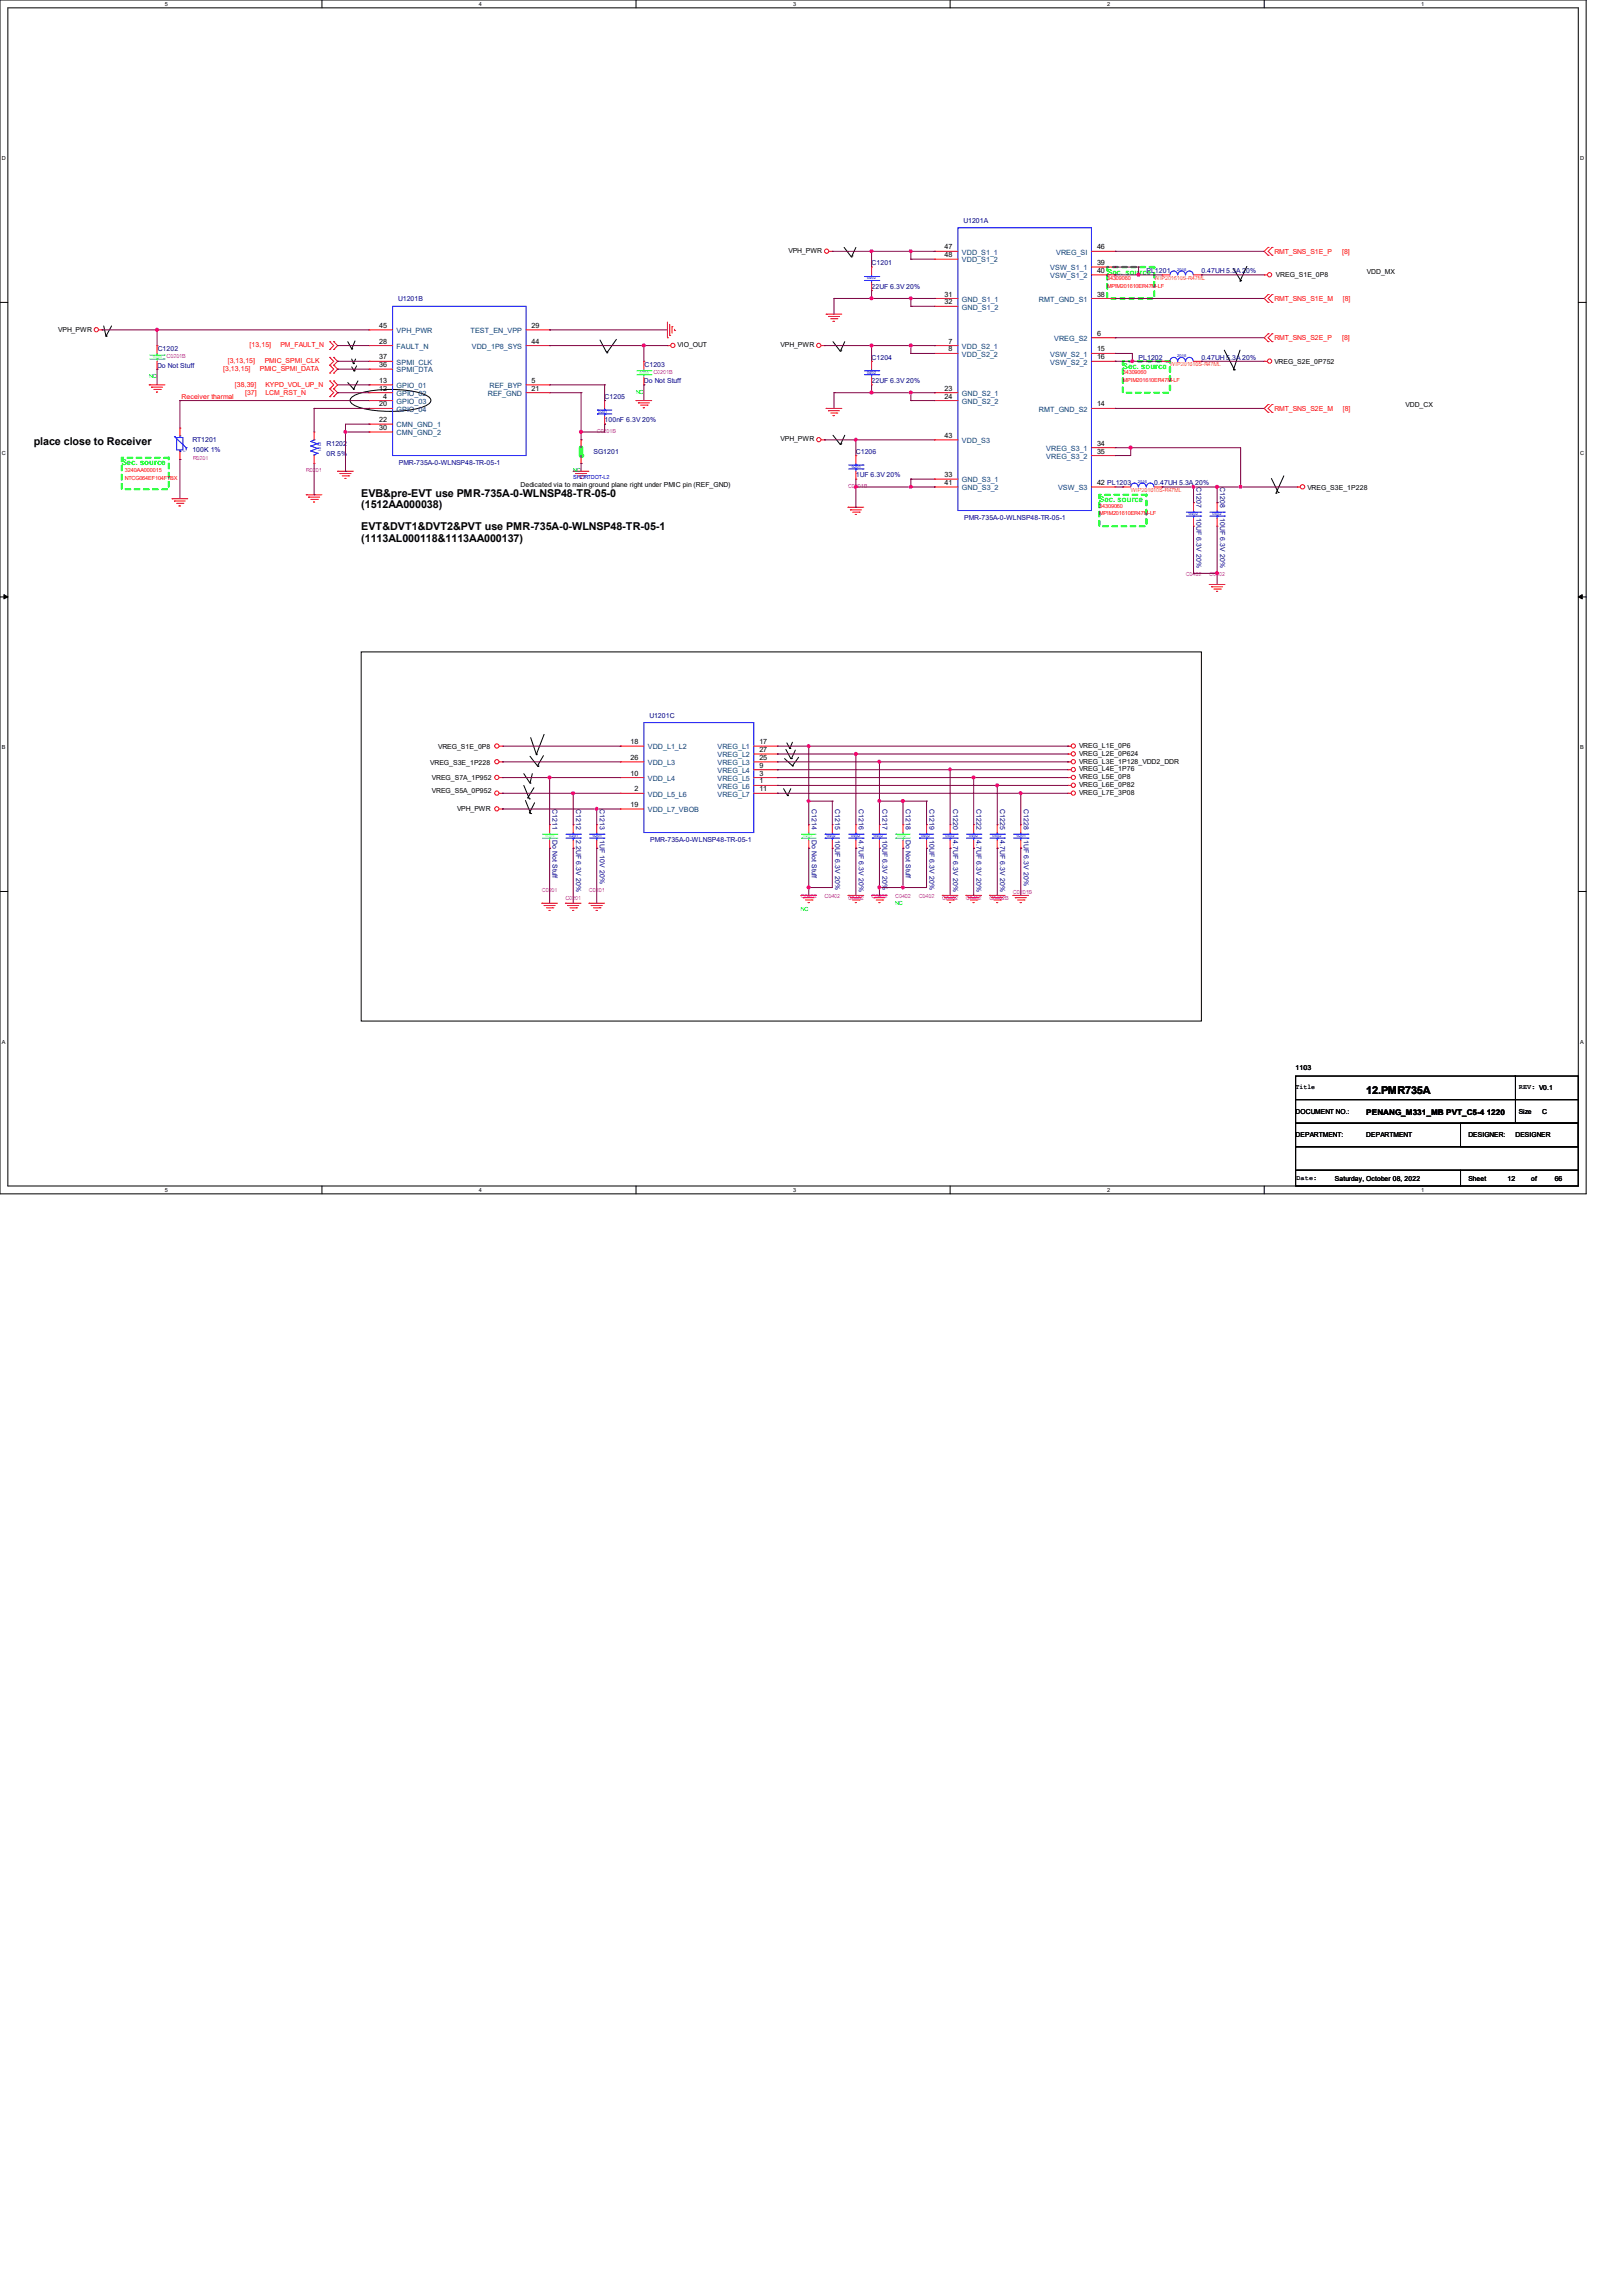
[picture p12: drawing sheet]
<svg xmlns="http://www.w3.org/2000/svg" width="210mm" height="297mm" viewBox="0 0 210 297" stroke-linecap="round" stroke-linejoin="round" font-family="sans-serif">
<defs><g id="words">
<g font-size="1.4">
<text x="4.4" y="57.6">place close to Receiver</text>
<text x="46.7" y="64.3">EVB&amp;pre-EVT use PMR-735A-0-WLNSP48-TR-05-0</text>
<text x="46.7" y="65.7">(1512AA000038)</text>
<text x="46.7" y="68.6">EVT&amp;DVT1&amp;DVT2&amp;PVT use PMR-735A-0-WLNSP48-TR-05-1</text>
<text x="46.7" y="70.1">(1113AL000118&amp;1113AA000137)</text>
<text x="176.8" y="141.5">12.PMR735A</text>
</g>
<g font-size="1" fill="#0f0">
<text x="145.3" y="47.7">Sec. source</text>
<text x="15.7" y="60.2">Sec. source</text>
<text x="142.2" y="65">Sec. source</text>
</g>
<text font-size="1" x="176.8" y="144.2">PENANG_M331_MB PVT_C5-4 1220</text>
<g font-size=".9" fill="#000080">
<text x="124.7" y="28.8">U1201A</text>
<text x="112.8" y="34.3">C1201</text>
<text x="148.3" y="35.3">PL1201</text>
<text x="155.4" y="35.3">0.47UH 5.3A 20%</text>
<text x="51.5" y="39">U1201B</text>
<text x="112.8" y="37.4">22UF 6.3V 20%</text>
<text x="20.3" y="47.5">Do Not Stuff</text>
<text x="20.4" y="45.4">C1202</text>
<text x="83.4" y="47.5">C1203</text>
<text x="112.8" y="46.5">C1204</text>
<text x="147.3" y="46.5">PL1202</text>
<text x="155.4" y="46.5">0.47UH 5.3A 20%</text>
<text x="78.2" y="51.6">C1205</text>
<text x="83.3" y="49.6">Do Not Stuff</text>
<text x="112.8" y="49.6">22UF 6.3V 20%</text>
<text x="24.9" y="57.2">RT1201</text>
<text x="24.9" y="58.5">100K 1%</text>
<text x="42.2" y="57.7">R1202</text>
<text x="42.2" y="59">0R 5%</text>
<text x="76.8" y="58.7">SG1201</text>
<text x="78.2" y="54.7">100nF 6.3V 20%</text>
<text x="110.7" y="58.7">C1206</text>
<text x="51.6" y="60.2">PMR-735A-0-WLNSP48-TR-05-1</text>
<text x="110.7" y="61.8">1UF 6.3V 20%</text>
<text x="149.4" y="62.8">0.47UH 5.3A 20%</text>
<text x="154.8" y="63" transform="rotate(90 154.8 63)">C1207</text>
<text x="157.9" y="63" transform="rotate(90 157.9 63)">C1208</text>
<text x="124.8" y="67.3">PMR-735A-0-WLNSP48-TR-05-1</text>
<text x="154.8" y="67.1" transform="rotate(90 154.8 67.1)">10UF 6.3V 20%</text>
<text x="157.9" y="67.1" transform="rotate(90 157.9 67.1)">10UF 6.3V 20%</text>
<text x="84" y="92.8">U1201C</text>
<text x="71.5" y="104.6" transform="rotate(90 71.5 104.6)">C1211</text>
<text x="74.5" y="104.6" transform="rotate(90 74.5 104.6)">C1212</text>
<text x="77.6" y="104.6" transform="rotate(90 77.6 104.6)">C1213</text>
<text x="105" y="104.6" transform="rotate(90 105 104.6)">C1214</text>
<text x="108.1" y="104.6" transform="rotate(90 108.1 104.6)">C1215</text>
<text x="111.1" y="104.6" transform="rotate(90 111.1 104.6)">C1216</text>
<text x="114.2" y="104.6" transform="rotate(90 114.2 104.6)">C1217</text>
<text x="117.2" y="104.6" transform="rotate(90 117.2 104.6)">C1218</text>
<text x="120.3" y="104.6" transform="rotate(90 120.3 104.6)">C1219</text>
<text x="123.3" y="104.6" transform="rotate(90 123.3 104.6)">C1220</text>
<text x="126.4" y="104.6" transform="rotate(90 126.4 104.6)">C1222</text>
<text x="129.4" y="104.6" transform="rotate(90 129.4 104.6)">C1225</text>
<text x="132.5" y="104.6" transform="rotate(90 132.5 104.6)">C1228</text>
<text x="71.5" y="108.7" transform="rotate(90 71.5 108.7)">Do Not Stuff</text>
<text x="74.5" y="108.7" transform="rotate(90 74.5 108.7)">2.2UF 6.3V 20%</text>
<text x="77.6" y="108.7" transform="rotate(90 77.6 108.7)">1UF 10V 20%</text>
<text x="84.1" y="108.9">PMR-735A-0-WLNSP48-TR-05-1</text>
<text x="105" y="108.7" transform="rotate(90 105 108.7)">Do Not Stuff</text>
<text x="108.1" y="108.7" transform="rotate(90 108.1 108.7)">10UF 6.3V 20%</text>
<text x="111.1" y="108.7" transform="rotate(90 111.1 108.7)">4.7UF 6.3V 20%</text>
<text x="114.2" y="108.7" transform="rotate(90 114.2 108.7)">10UF 6.3V 20%</text>
<text x="117.2" y="108.7" transform="rotate(90 117.2 108.7)">Do Not Stuff</text>
<text x="120.3" y="108.7" transform="rotate(90 120.3 108.7)">10UF 6.3V 20%</text>
<text x="123.3" y="108.7" transform="rotate(90 123.3 108.7)">4.7UF 6.3V 20%</text>
<text x="126.4" y="108.7" transform="rotate(90 126.4 108.7)">4.7UF 6.3V 20%</text>
<text x="129.4" y="108.7" transform="rotate(90 129.4 108.7)">4.7UF 6.3V 20%</text>
<text x="132.5" y="108.7" transform="rotate(90 132.5 108.7)">1UF 6.3V 20%</text>
</g>
<g font-size=".9">
<text x="102" y="32.7">VPH_PWR</text>
<text x="122.2" y="32.3">47</text>
<text x="122.2" y="33.3">48</text>
<text x="141.9" y="32.3">46</text>
<text x="141.9" y="34.3">39</text>
<text x="141.9" y="35.3">40 Sec. source</text>
<text x="165.1" y="35.8">VREG_S1E_0P8</text>
<text x="176.9" y="35.4">VDD_MX</text>
<text x="122.2" y="38.4">31</text>
<text x="122.2" y="39.4">32</text>
<text x="141.9" y="38.4">38</text>
<text x="7.5" y="42.9">VPH_PWR</text>
<text x="49.1" y="42.4">45</text>
<text x="49.1" y="44.5">28</text>
<text x="49.1" y="46.5">37</text>
<text x="49.1" y="47.5">36</text>
<text x="68.8" y="42.4">29</text>
<text x="68.8" y="44.5">44</text>
<text x="87.7" y="44.9">VIO_OUT</text>
<text x="101" y="44.9">VPH_PWR</text>
<text x="122.7" y="44.5">7</text>
<text x="122.7" y="45.5">8</text>
<text x="141.9" y="43.4">6</text>
<text x="141.9" y="45.5">15</text>
<text x="141.9" y="46.5">16</text>
<text x="164.9" y="47.1">VREG_S2E_0P752</text>
<text x="49.1" y="49.5">13</text>
<text x="49.1" y="50.5">12</text>
<text x="49.1" y="52.6">20</text>
<text x="49.6" y="51.6">4</text>
<text x="68.8" y="49.5">5</text>
<text x="68.8" y="50.5">21</text>
<text x="122.2" y="50.5">23</text>
<text x="122.2" y="51.6">24</text>
<text x="141.9" y="52.6">14</text>
<text x="181.9" y="52.6">VDD_CX</text>
<text x="49.1" y="54.6">22</text>
<text x="49.1" y="55.6">30</text>
<text x="101" y="57.1">VPH_PWR</text>
<text x="122.2" y="56.6">43</text>
<text x="141.9" y="57.7">34</text>
<text x="141.9" y="58.7">35</text>
<text x="67.4" y="63">Dedicated via to main ground plane right under PMIC pin (REF_GND)</text>
<text x="122.2" y="61.7">33</text>
<text x="122.2" y="62.7">41</text>
<text x="141.9" y="62.7">42 PL1203</text>
<text x="169.2" y="63.4">VREG_S3E_1P228</text>
<text x="55.7" y="98.9">VREG_S3E_1P228</text>
<text x="55.9" y="100.9">VREG_S7A_1P952</text>
<text x="56.7" y="96.9">VREG_S1E_0P8</text>
<text x="81.6" y="96.3">18</text>
<text x="81.6" y="98.3">26</text>
<text x="81.6" y="100.3">10</text>
<text x="98.3" y="96.3">17</text>
<text x="98.3" y="97.3">27</text>
<text x="98.3" y="98.3">25</text>
<text x="98.3" y="99.3">9</text>
<text x="98.3" y="100.3">3</text>
<text x="98.3" y="101.3">1</text>
<text x="139.6" y="96.7">VREG_L1E_0P6</text>
<text x="139.6" y="97.7">VREG_L2E_0P624</text>
<text x="139.6" y="98.8">VREG_L3E_1P128_VDD2_DDR</text>
<text x="139.6" y="99.8">VREG_L4E_1P76</text>
<text x="139.6" y="100.8">VREG_L5E_0P8</text>
<text x="139.6" y="101.8">VREG_L6E_0P82</text>
<text x="55.9" y="102.6">VREG_S5A_0P952</text>
<text x="59.1" y="104.9">VPH_PWR</text>
<text x="81.6" y="104.4">19</text>
<text x="82.1" y="102.4">2</text>
<text x="98.3" y="102.4">11</text>
<text x="139.6" y="102.8">VREG_L7E_3P08</text>
<text x="167.6" y="140.9">Title</text>
<text x="167.6" y="138.5">1103</text>
<text x="196.5" y="140.9">REV: V0.1</text>
<text x="167.6" y="144.1">DOCUMENT NO.:</text>
<text x="167.6" y="147.1">DEPARTMENT:</text>
<text x="176.8" y="147.1">DEPARTMENT</text>
<text x="190" y="147.1">DESIGNER:</text>
<text x="196.1" y="147.1">DESIGNER</text>
<text x="196.5" y="144.1">Size</text>
<text x="199.6" y="144.1">C</text>
<text x="167.7" y="152.7">Date:</text>
<text x="172.7" y="152.8">Saturday, October 08, 2022</text>
<text x="190" y="152.8">Sheet</text>
<text x="195.1" y="152.8">12</text>
<text x="198.1" y="152.8">of</text>
<text x="201.2" y="152.8">66</text>
</g>
<g font-size=".9" fill="#004080">
<text x="124.5" y="32.9">VDD_S1_1</text>
<text x="124.5" y="34">VDD_S1_2</text>
<text x="135.9" y="35">VSW_S1_1</text>
<text x="135.9" y="36">VSW_S1_2</text>
<text x="136.7" y="32.9">VREG_SI</text>
<text x="124.5" y="39">GND_S1_1</text>
<text x="124.5" y="40">GND_S1_2</text>
<text x="134.4" y="39">RMT_GND_S1</text>
<text x="51.3" y="43.1">VPH_PWR</text>
<text x="51.3" y="45.1">FAULT_N</text>
<text x="51.3" y="47.2">SPMI_CLK</text>
<text x="60.9" y="43.1">TEST_EN_VPP</text>
<text x="61" y="45.1">VDD_1P8_SYS</text>
<text x="124.5" y="45.1">VDD_S2_1</text>
<text x="124.5" y="46.1">VDD_S2_2</text>
<text x="135.9" y="46.1">VSW_S2_1</text>
<text x="135.9" y="47.2">VSW_S2_2</text>
<text x="136.4" y="44.1">VREG_S2</text>
<text x="51.3" y="48.2">SPMI_DTA</text>
<text x="51.3" y="50.2">GPIO_01</text>
<text x="51.3" y="51.2">GPIO_02</text>
<text x="51.3" y="52.2">GPIO_03</text>
<text x="51.3" y="53.3">GPIO_04</text>
<text x="63.1" y="51.2">REF_GND</text>
<text x="63.3" y="50.2">REF_BYP</text>
<text x="124.5" y="51.2">GND_S2_1</text>
<text x="124.5" y="52.2">GND_S2_2</text>
<text x="134.4" y="53.3">RMT_GND_S2</text>
<text x="51.3" y="55.3">CMN_GND_1</text>
<text x="51.3" y="56.3">CMN_GND_2</text>
<text x="124.5" y="57.3">VDD_S3</text>
<text x="135.4" y="58.3">VREG_S3_1</text>
<text x="135.4" y="59.4">VREG_S3_2</text>
<text x="124.5" y="62.4">GND_S3_1</text>
<text x="124.5" y="63.4">GND_S3_2</text>
<text x="136.9" y="63.4">VSW_S3</text>
<text x="83.8" y="96.9">VDD_L1_L2</text>
<text x="83.8" y="99">VDD_L3</text>
<text x="83.8" y="101">VDD_L4</text>
<text x="92.8" y="96.9">VREG_L1</text>
<text x="92.8" y="98">VREG_L2</text>
<text x="92.8" y="99">VREG_L3</text>
<text x="92.8" y="100">VREG_L4</text>
<text x="92.8" y="101">VREG_L5</text>
<text x="83.8" y="103">VDD_L5_L6</text>
<text x="83.8" y="105.1">VDD_L7_VBOB</text>
<text x="92.8" y="102">VREG_L6</text>
<text x="92.8" y="103">VREG_L7</text>
</g>
<g font-size=".9" fill="#f00">
<text x="164.9" y="32.8">RMT_SNS_S1E_P</text>
<text x="173.7" y="32.8">[8]</text>
<text x="164.9" y="38.9">RMT_SNS_S1E_M</text>
<text x="173.7" y="38.9">[8]</text>
<text x="28.9" y="48">[3,13,15]</text>
<text x="29.5" y="46.9">[3,13,15]</text>
<text x="32.3" y="44.9">[13,15]</text>
<text x="33.6" y="48">PMIC_SPMI_DATA</text>
<text x="34.2" y="46.9">PMIC_SPMI_CLK</text>
<text x="36.3" y="44.9">PM_FAULT_N</text>
<text x="164.9" y="44">RMT_SNS_S2E_P</text>
<text x="173.7" y="44">[8]</text>
<text x="23.5" y="51.6">Receiver tharmal</text>
<text x="30.4" y="50.1">[38,39]</text>
<text x="31.7" y="51.1">[37]</text>
<text x="34.3" y="50.1">KYPD_VOL_UP_N</text>
<text x="34.3" y="51.1">LCM_RST_N</text>
<text x="164.9" y="53.1">RMT_SNS_S2E_M</text>
<text x="173.7" y="53.1">[8]</text>
</g>
<g font-size=".7">
<text x="21.3" y=".8">5</text>
<text x="62" y=".8">4</text>
<text x="102.6" y=".8">3</text>
<text x="143.3" y=".8">2</text>
<text x="183.9" y=".8">1</text>
<text x=".3" y="20.7">D</text>
<text x="204.5" y="20.7">D</text>
<text x=".3" y="58.8">C</text>
<text x="204.5" y="58.8">C</text>
<text x=".3" y="96.9">B</text>
<text x="204.5" y="96.9">B</text>
<text x=".3" y="135">A</text>
<text x="204.5" y="135">A</text>
<text x="21.3" y="154.2">5</text>
<text x="62" y="154.2">4</text>
<text x="102.6" y="154.2">3</text>
<text x="143.3" y="154.2">2</text>
<text x="183.9" y="154.2">1</text>
</g>
<g font-size=".7" fill="#f00">
<text x="143.3" y="37.2">MPIM201610ER47M-LF</text>
<text x="143.3" y="36.2">34309060</text>
<text x="145.3" y="49.4">MPIM201610ER47M-LF</text>
<text x="145.3" y="48.4">34309060</text>
<text x="16.2" y="62.1">NTCG064EF104FTBX</text>
<text x="16.2" y="61.1">3240AA000015</text>
<text x="142.2" y="65.7">34309060</text>
<text x="142.2" y="66.7">MPIM201610ER47M-LF</text>
</g>
<g font-size=".7" fill="#ff8000">
<text x="149.4" y="36.2">WIP201610S-R47ML</text>
<text x="151.4" y="47.4">WIP201610S-R47ML</text>
<text x="146.3" y="63.6">WIP201610S-R47ML</text>
</g>
<g font-size=".7" fill="#f0f">
<text x="21.5" y="46.4">C0201B</text>
<text x="84.5" y="48.4">C0201B</text>
<text x="25" y="59.5">R0201</text>
<text x="77.2" y="56">C0201B</text>
<text x="39.6" y="61.1">R0201</text>
<text x="109.7" y="63.1">C0201B</text>
<text x="153.4" y="74.5">C0402</text>
<text x="156.5" y="74.5">C0402</text>
<text x="70.1" y="115.4">C0201</text>
<text x="73.2" y="116.5">C0201</text>
<text x="76.2" y="115.4">C0201</text>
<text x="103.6" y="116.2">C0402</text>
<text x="106.7" y="116.2">C0402</text>
<text x="109.7" y="116.5">C0402</text>
<text x="112.8" y="116.2">C0402</text>
<text x="115.8" y="116.2">C0402</text>
<text x="118.9" y="116.2">C0402</text>
<text x="121.9" y="116.5">C0402</text>
<text x="125" y="116.5">C0402</text>
<text x="128" y="116.5">C0402B</text>
<text x="131.1" y="115.7">C0201B</text>
</g>
<g font-size=".7" fill="#0f0">
<text x="19.3" y="48.9">NC</text>
<text x="82.3" y="50.9">NC</text>
<text x="74.2" y="61.1">NC</text>
<text x="103.6" y="117.9">NC</text>
<text x="115.8" y="117.1">NC</text>
</g>
<text font-size=".7" fill="#00f" x="74.2" y="62">SHORTDOT-L2</text>
<g font-size=".5" fill="#00f">
<text x="152.3" y="35.1">2016</text>
<text x="112.2" y="36.2">0402</text>
<text x="152.3" y="46.2">2016</text>
<text x="77.4" y="53.4">0201</text>
<text x="112.2" y="48.3">0402</text>
<text x="41.1" y="57.2" transform="rotate(90 41.1 57.2)">0201</text>
<text x="110.2" y="60.5">0201</text>
<text x="147.2" y="62.5">2016</text>
<text x="153.8" y="66.6">0402</text>
<text x="156.9" y="66.6">0402</text>
<text x="73.7" y="108.3">0201</text>
<text x="76.7" y="108.3">0201</text>
<text x="107" y="108.3">0402</text>
<text x="110.2" y="108.3">0402</text>
<text x="113.1" y="108.3">0402</text>
<text x="119.2" y="108.3">0402</text>
<text x="122.3" y="108.3">0402</text>
<text x="125.4" y="108.3">0402</text>
<text x="128.4" y="108.3">0402</text>
<text x="131.6" y="108.3">0201</text>
</g>
<g font-size=".5" fill="#00ff80">
<text x="19.8" y="46.3">0201</text>
<text x="82.8" y="48.3">0201</text>
<text x="70.6" y="108.3">0201</text>
<text x="103.9" y="108.3">0402</text>
<text x="116.1" y="108.3">0402</text>
</g>
<text font-size=".4" fill="#00f" x="24" y="58.4" transform="rotate(-90 24 58.4)">T</text>
</g></defs>
<g fill="none" stroke="#000" stroke-width=".13">
<path d="M0 0h205.2v154.4h-205.2zM1 1h203.2v152.4h-203.2zM41.7 0v1M82.3 0v1M122.9 0v1M163.6 0v1M0 39.1h1M109.2 32l1 1.2M110.2 33.2h.1M110.2 33.1h.1M110.7 32l-.5 1.1M159.6 34.8l.9 1.5"/>
<path d="M160.4 36.4h.1M160.5 36.3h.1M161.3 34.5l-.9 1.9M204.2 39.1h1M13.4 42.2l.3 1.3M13.7 43.5h.1M14.4 42.2l-.7 1.3M45 44.2l.5 .9M45 49.5l.7 .8M45.4 51.5a3.9 3.9 0 0 1 2.2-.9 15.7 15.7 0 0 1 7.3 .4l.7 .5 .2 .3a1.75 1.75 0 0 1-1.6 1 15.9 15.9 0 0 1-8-.2l-.8-.5-.1-.3zM45.5 45.1h.1M45.5 46.4l.2 .6"/>
<path d="M45.5 47.5l.3 .5M45.7 47h.1M45.7 50.3h.1M45.7 50.4h.1M45.8 48h.1M45.9 44.1l-.4 1M46 46.4l-.3 .6M46.1 47.3l-.3 .7M46.3 49.3l-.6 1.1M77.6 44l.8 1.5M78.4 45.5h.1M78.5 45.6h.1"/>
<path d="M79.8 43.9l-1.3 1.7M107.8 44.2l.9 1.2M107.8 56.3l.9 1.2M108.7 45.4h.1M108.7 57.5h.1M108.8 45.3h.1M108.8 57.4h.1M109.3 44.2l-.5 1.1M109.3 56.3l-.5 1.1M158.4 45.3l1.3 2.5M159.6 47.8h.1M159.7 47.8h.1"/>
<path d="M160.4 45.3l-.8 2.5M0 77.2h1M.5 76.9l.5 .3-.5 .3zM164.5 61.9l.9 1.8M165.1 63.8h.1M165.4 63.7h.1M166.1 61.6l-1 2.2M204.2 77.2l.5-.3v.6zM204.2 77.2h1M46.7 84.3h108.7v47.8h-108.7zM68.6 97.8l1 1.3M68.7 95.4l.7 2.1"/>
<path d="M69.4 97.5h.1M69.4 97.6h.1M69.6 99.1h.1M69.6 99h.1M70.3 97.7l-.7 1.3M70.4 95l-1 2.6M101.5 98.1l1 1M101.7 96.9l.6 1.2M101.8 96.1l.4 .7M102.2 96.8h.1M102.3 98.1h.1M102.4 98.1h.1"/>
<path d="M102.5 99.1h.1M102.5 96l-.3 .8M102.9 97l-.5 1.1M103.3 98l-.8 1.1M0 115.3h1M67.8 100.1l.7 1.1M67.8 101.6l.7 1.7M68 103.5l.7 1.7M68.3 103.2h.1M68.5 101.2h.1M68.5 103.3h.1M68.5 105.2h.1"/>
<path d="M68.6 101.3h.1M68.7 105.2h.1M68.9 100.1l-.3 1.2M69.1 101.9l-.8 1.3M69.2 103.8l-.7 1.4M101.4 102l.5 .9M101.9 102.9h.1M102.3 102l-.4 .9M204.2 115.3h1M167.6 139.2h28.5v3h-28.5zM196.1 139.2h8.1v3h-8.1zM41.7 153.4v1"/>
<path d="M82.3 153.4v1M122.9 153.4v1M163.6 153.4v1M167.6 151.4h21.4v2h-21.4zM167.6 148.3h36.6v3.1h-36.6zM167.6 145.3h36.6v3h-36.6zM167.6 142.2h28.5v3.1h-28.5zM189 151.4h15.2v2h-15.2zM189 145.3h15.2v3h-15.2zM196.1 142.2h8.1v3.1h-8.1z"/>
</g>
<path d="M.5 76.9l.5 .3-.5 .3zM204.2 77.2l.5-.3v.6z" fill="#000"/>
<path d="M143.3 34.5h6.1v4.1h-6.1zM15.7 59.2h6.1v4.1h-6.1zM145.3 46.7h6.1v4.1h-6.1zM142.2 64h6.1v4.1h-6.1z" fill="none" stroke="#0f0" stroke-width=".3" stroke-dasharray=".6 .6"/>
<g fill="none" stroke="#f00" stroke-width=".13">
<path d="M107.3 32.5h.4M107.7 32.5h.1M112.8 34.5h.1M112.8 37.6h.1M112.8 34.5v1.1M112.8 36.6v1M150.4 35.6h.1M150.4 35.6h1M154.4 35.6h1M155.4 35.6h.1M163.6 35.6h.1M163.6 35.6h.4"/>
<path d="M164.1 32l-.5 .5 .5 .5M164.1 38.1l-.5 .5 .5 .5M164.1 32h.1M164.1 33h.1M164.1 38.1h.1M164.1 39.1h.1M164.6 32l-.5 .5 .5 .5M164.6 38.1l-.5 .5 .5 .5M164.6 33h.1M164.6 32h.1M164.6 39.1h.1M164.6 38.1h.1"/>
<path d="M12.8 42.7h.4M13.2 42.7h.1M19.3 49.8h2M19.3 49.8h.1M19.6 50.1h1.4M19.6 50.1h.1M19.9 50.4h.8M20.2 50.7h.2M20.2 50.7h.1M20.7 50.4h.1M23.3 55.4h.1M23.3 59.4h.1"/>
<path d="M23.3 55.4v1M23.3 58.4v1M42.7 47.2h.1M42.7 46.2h.1M42.7 48.3h.1M42.7 44.2h.1M42.7 45.2h.1M42.7 50.3h.1M42.7 49.3h.1M42.7 51.3h.1M42.7 46.2l.5 .5-.5 .5M42.7 47.2l.5 .6-.5 .5"/>
<path d="M42.7 44.2l.5 .5-.5 .5M42.7 49.3l.5 .5-.5 .5M42.7 50.3l.5 .5-.5 .5M43.2 46.2l.5 .5-.5 .5M43.2 47.2l.5 .6-.5 .5M43.2 44.2l.5 .5-.5 .5M43.2 49.3l.5 .5-.5 .5M43.2 50.3l.5 .5-.5 .5M43.2 46.2h.1M43.2 47.2h.1M43.2 48.3h.1M43.2 45.2h.1"/>
<path d="M43.2 44.2h.1M43.2 49.3h.1M43.2 50.3h.1M43.2 51.3h.1M82.3 51.8h2M82.3 51.8h.1M82.6 52.1h.1M82.6 52.1h1.4M82.9 52.4h.8M83.2 52.7h.2M83.2 52.7h.1M83.7 52.4h.1"/>
<path d="M86.4 44.7h.4M86.4 44.7h.1M86.4 43.7h.1M86.4 41.7v2M86.7 43.4h.1M86.7 42v1.4M87 42.2h.1M87 42.2v.9M87.3 42.8h.1M87.3 42.6v.2M106.3 44.7h.4M106.3 56.9h.4"/>
<path d="M106.7 44.7h.1M106.7 56.9h.1M106.9 40.6h.1M106.9 52.8h.1M106.9 40.6h2M106.9 52.8h2M107.2 40.9h.1M107.2 53.1h.1M107.2 40.9h1.4M107.2 53.1h1.4M107.5 41.2h.8M107.5 53.4h.8"/>
<path d="M107.8 41.6h.1M107.8 53.8h.1M107.8 41.6h.2M107.8 53.8h.2M108.3 41.2h.1M108.3 53.4h.1M110.7 58.9h.1M110.7 58.9v1M163.6 46.7h.1M163.6 46.7h.4M164.1 43.2l-.5 .5 .5 .5M164.1 52.3l-.5 .5 .5 .5"/>
<path d="M164.1 43.2h.1M164.1 44.2h.1M164.1 52.3h.1M164.1 53.3h.1M164.6 43.2l-.5 .5 .5 .5M164.6 52.3l-.5 .5 .5 .5M164.6 44.2h.1M164.6 43.2h.1M164.6 53.3h.1M164.6 52.3h.1M22.3 64.5h2M22.3 64.5h.1"/>
<path d="M22.6 64.8h1.4M22.6 64.8h.1M22.9 65.1h.8M23.2 65.4h.2M23.2 65.4h.1M23.7 65.1h.1M39.6 64h.1M39.6 64h2.1M39.9 64.3h1.5M39.9 64.3h.1M40.2 64.6h.9M40.6 64.9h.1"/>
<path d="M41.1 64.6h.1M43.7 61h.1M43.7 61h2M44 61.3h1.4M44 61.3h.1M44.3 61.6h.8M44.6 61.9h.2M44.6 61.9h.1M45.1 61.6h.1M74.2 61h2M74.2 61h.1M74.5 61.3h.1"/>
<path d="M74.5 61.3h1.4M74.8 61.6h.8M75.1 61.9h.2M75.1 61.9h.1M75.6 61.6h.1M109.7 65.6h2.1M109.7 65.6h.1M110 66h1.5M110 66h.1M110.3 66.3h.9M110.7 66.5h.1M110.7 62h.1"/>
<path d="M110.7 61v1M111.2 66.3h.1M145.3 63h.1M145.3 63h1M149.4 63h1M150.4 63h.1M156.5 75.6h.1M156.5 75.6h2M156.8 75.9h.1M156.8 75.9h1.4M157.1 76.2h.8M157.4 76.5h.1"/>
<path d="M157.4 76.5h.2M157.9 76.2h.1M167.9 63h.1M167.9 63h.3M64.6 96.5h.4M64.6 98.6h.4M65 96.5h.1M65 98.6h.1M138.2 96.5h.1M138.2 97.5h.1M138.2 98.6h.1M138.2 99.6h.1"/>
<path d="M138.2 96.5h.4M138.2 97.5h.4M138.2 98.6h.4M138.2 99.6h.4M64.6 104.6h.4M64.6 102.6h.4M64.6 100.6h.4M65 104.6h.1M65 102.6h.1M65 100.6h.1M70.1 116.8h2M70.1 116.8h.1"/>
<path d="M70.4 117.1h.1M70.4 117.1h1.4M70.7 117.4h.8M71 117.8h.2M71 117.8h.1M71.5 117.4h.1M73.2 116.8h2M73.2 116.8h.1M73.4 117.1h.1M73.4 117.1h1.5M73.7 117.4h.9M74.1 117.8h.2"/>
<path d="M74.1 117.8h.1M74.6 117.4h.1M76.2 116.8h2M76.2 116.8h.1M76.5 117.1h.1M76.5 117.1h1.4M76.8 117.4h.8M77.1 117.8h.2M77.1 117.8h.1M77.2 106.7h.1M77.2 109.7h.1M77.2 106.7v1"/>
<path d="M77.2 108.7v1M77.6 117.4h.1M103.6 115.8h2.1M103.6 115.8h.1M103.9 116.1h1.5M103.9 116.1h.1M104.2 116.4h.9M104.6 116.8h.1M104.6 106.7h.1M104.6 109.7h.1M104.6 106.7v1M104.6 108.7v1"/>
<path d="M105.1 116.4h.1M109.7 115.8h2.1M109.7 115.8h.1M110 116.1h1.5M110 116.1h.1M110.3 116.4h.9M110.7 116.8h.1M110.7 106.7h.1M110.7 109.7h.1M110.7 106.7v1M110.7 108.7v1M111.2 116.4h.1"/>
<path d="M112.8 115.8h.1M112.8 115.8h2M113.1 116.1h.1M113.1 116.1h1.4M113.4 116.4h.8M113.7 116.8h.2M113.7 116.8h.1M114.2 116.4h.1M119.9 106.7h.1M119.9 109.7h.1M119.9 106.7v1M119.9 108.7v1"/>
<path d="M121.9 115.8h2.1M121.9 115.8h.1M122.2 116.1h1.5M122.2 116.1h.1M122.5 116.4h.9M122.9 116.8h.1M122.9 106.7h.1M122.9 109.7h.1M122.9 106.7v1M122.9 108.7v1M123.4 116.4h.1M125 115.8h.1"/>
<path d="M125 115.8h2M125.3 116.1h.1M125.3 116.1h1.4M125.6 116.4h.8M125.9 116.8h.2M125.9 116.8h.1M126 106.7h.1M126 109.7h.1M126 106.7v1M126 108.7v1M126.4 116.4h.1M128 115.8h.1"/>
<path d="M128 115.8h2M128.3 116.1h1.5M128.3 116.1h.1M128.6 116.4h.9M128.9 116.8h.1M128.9 116.8h.2M129.5 116.4h.1M131.1 115.8h.1M131.1 115.8h2M131.4 116.1h.1M131.4 116.1h1.4M131.7 116.4h.8"/>
<path d="M132 116.8h.1M132 116.8h.2M132.5 116.4h.1M138.2 100.6h.1M138.2 101.6h.1M138.2 102.6h.1M138.2 102.6h.4M138.2 100.6h.4M138.2 101.6h.4"/>
<circle cx="107" cy="32.5" r=".28"/>
<circle cx="164.3" cy="35.5" r=".28"/>
<circle cx="12.5" cy="42.7" r=".28"/>
<circle cx="87.1" cy="44.7" r=".28"/>
<circle cx="105.9" cy="44.7" r=".28"/>
<circle cx="105.9" cy="56.9" r=".28"/>
<circle cx="164.3" cy="46.7" r=".28"/>
<circle cx="168.5" cy="63" r=".29"/>
<circle cx="64.3" cy="96.5" r=".28"/>
<circle cx="64.3" cy="98.5" r=".28"/>
<circle cx="138.9" cy="96.5" r=".28"/>
<circle cx="138.9" cy="98.5" r=".28"/>
<circle cx="138.9" cy="97.5" r=".28"/>
<circle cx="138.9" cy="99.5" r=".28"/>
<circle cx="64.3" cy="100.6" r=".28"/>
<circle cx="64.3" cy="102.6" r=".28"/>
<circle cx="64.3" cy="104.6" r=".28"/>
<circle cx="138.9" cy="101.6" r=".28"/>
<circle cx="138.9" cy="100.6" r=".28"/>
<circle cx="138.9" cy="102.6" r=".28"/>
</g>
<g fill="none" stroke="#00f" stroke-width=".13">
<path d="M111.8 36.3h1.9M111.8 35.8h1.9M112.8 35.8h.1M112.8 36.3h.1M112.8 35.6v.2M112.8 36.3v.3M113.7 36.3h.1M113.7 35.8h.1M152.4 35.6a.49 .49 0 0 0-.5-.5 .49 .49 0 0 0-.5 .5M153.4 35.6a.49 .49 0 0 0-.5-.5 .49 .49 0 0 0-.5 .5M154.4 35.6a.49 .49 0 0 0-.5-.5 .49 .49 0 0 0-.5 .5M22.6 56.5l1.5 1.4"/>
<path d="M22.6 56.5h.1M22.9 56.6h.8v1.6h-.8zM23.3 56.4h.1M23.3 58.4h.1M23.3 56.4v.2M23.3 58.2v.2M24.1 57.9h.1M24.1 57.9v.3M110.7 59.9v.3M109.8 60.7h1.9M109.8 60.2h1.9M110.7 60.2h.1"/>
<path d="M110.7 60.7h.1M110.7 60.7v.3M111.7 60.7h.1M111.7 60.2h.1M147.3 63a.49 .49 0 0 0-.5-.5 .49 .49 0 0 0-.5 .5M148.3 63a.49 .49 0 0 0-.5-.5 .49 .49 0 0 0-.5 .5M149.3 63a.49 .49 0 0 0-.5-.5 .49 .49 0 0 0-.5 .5M76.3 108.4h1.8M76.3 107.9h1.8M77.2 107.9h.1M77.2 108.4h.1M77.2 107.7v.2"/>
<path d="M77.2 108.4v.3M78.1 108.4h.1M78.1 107.9h.1M109.8 108.4h1.9M109.8 107.9h1.9M110.7 107.9h.1M110.7 108.4h.1M110.7 107.7v.2M110.7 108.4v.3M111.7 108.4h.1M111.7 107.9h.1M119 108.4h1.8"/>
<path d="M119 107.9h1.8M119 108.4h.1M119 107.9h.1M119.9 107.9h.1M119.9 108.4h.1M119.9 107.7v.2M119.9 108.4v.3M122 108.4h1.9M122 107.9h1.9M122.9 107.9h.1M122.9 108.4h.1M122.9 107.7v.2"/>
<path d="M122.9 108.4v.3M123.9 108.4h.1M123.9 107.9h.1M125.1 108.4h1.8M125.1 107.9h1.8M126 107.9h.1M126 108.4h.1M126 107.7v.2M126 108.4v.3M126.9 108.4h.1M126.9 107.9h.1"/>
</g>
<path d="M103.7 108.4h1.9M103.7 107.9h1.9M103.7 108.4h.1M103.7 107.9h.1M104.6 107.9h.1M104.6 108.4h.1M104.6 107.7v.2M104.6 108.4v.3" fill="none" stroke="#00ff80" stroke-width=".13"/>
<path d="M75.2 57.9v1" fill="none" stroke="#00ff80" stroke-width=".59"/>
<circle cx="75.2" cy="58.9" r=".3" fill="#00ff80"/>
<g fill="none" stroke="#f00" stroke-width=".13">
<path d="M120.9 32.5h3.1M120.9 33.5h3.1M120.9 38.6h3.1M120.9 39.6h3.1M120.9 32.5h.1M120.9 33.5h.1M120.9 38.6h.1M120.9 39.6h.1M141.2 32.5h3.1M141.2 38.6h3.1M141.2 34.5h3.1M141.2 35.6h3.1"/>
<path d="M144.3 32.5h.1M144.3 34.5h.1M144.3 35.6h.1M144.3 38.6h.1M20.3 44.7h.1M20.3 47.8h.1M20.3 44.7v1M20.3 46.7v1.1M40.6 55.9h.1M40.6 59.9h.1M40.6 55.9v1M40.6 58.9v1"/>
<path d="M47.8 42.7h3M47.8 44.7h3M47.8 46.7h3M47.8 47.8h3M47.8 49.8h3M47.8 50.8h3M47.8 51.8h3M47.8 52.8h3M47.8 54.9h3M47.8 55.9h3M47.8 42.7h.1M47.8 44.7h.1"/>
<path d="M47.8 46.7h.1M47.8 47.8h.1M47.8 49.8h.1M47.8 50.8h.1M47.8 51.8h.1M47.8 52.8h.1M47.8 54.9h.1M47.8 55.9h.1M68.1 42.7h3M68.1 44.7h3M68.1 49.8h3M68.1 50.8h3"/>
<path d="M71.1 42.7h.1M71.1 44.7h.1M71.1 49.8h.1M71.1 50.8h.1M75.2 56.9h.1M75.2 59.9h.1M75.2 56.9v1M75.2 58.9v1M78.2 51.8h.1M78.2 54.9h.1M78.2 51.8v1M78.2 53.8v1.1"/>
<path d="M83.3 46.7h.1M83.3 49.8h.1M83.3 46.7v1.1M83.3 48.8v1M112.8 46.7h.1M112.8 49.8h.1M112.8 46.7v1.1M112.8 48.8v1M120.9 44.7h3.1M120.9 50.8h3.1M120.9 51.8h3.1M120.9 45.7h3.1"/>
<path d="M120.9 56.9h3.1M120.9 44.7h.1M120.9 45.7h.1M120.9 50.8h.1M120.9 51.8h.1M120.9 56.9h.1M141.2 46.7h3.1M141.2 52.8h3.1M141.2 45.7h3.1M141.2 43.7h3.1M141.2 57.9h3.1M141.2 58.9h3.1"/>
<path d="M144.3 43.7h.1M144.3 45.7h.1M144.3 46.7h.1M144.3 52.8h.1M144.3 57.9h.1M144.3 58.9h.1M150.4 46.7h.1M150.4 46.7h1M154.4 46.7h1M155.4 46.7h.1M120.9 62h3.1M120.9 63h3.1"/>
<path d="M120.9 62h.1M120.9 63h.1M141.2 63h3.1M144.3 63h.1M154.4 65h.1M154.4 68.1h.1M154.4 65v1M154.4 67.1v1M157.5 65h.1M157.5 68.1h.1M157.5 65v1M157.5 67.1v1"/>
<path d="M80.3 96.5h3M80.3 98.6h3M80.3 96.5h.1M80.3 98.6h.1M97.5 96.5h3.1M97.5 98.6h3.1M97.5 97.5h3.1M97.5 99.6h3.1M100.6 96.5h.1M100.6 97.5h.1M100.6 98.6h.1M100.6 99.6h.1"/>
<path d="M71.1 106.7h.1M71.1 109.7h.1M71.1 106.7v1M71.1 108.7v1M74.2 106.7h.1M74.2 109.7h.1M74.2 106.7v1M74.2 108.7v1M80.3 100.6h3M80.3 102.6h3M80.3 104.6h3M80.3 100.6h.1"/>
<path d="M80.3 102.6h.1M80.3 104.6h.1M97.5 100.6h3.1M97.5 102.6h3.1M97.5 101.6h3.1M100.6 100.6h.1M100.6 101.6h.1M100.6 102.6h.1M107.7 106.7h.1M107.7 109.7h.1M107.7 106.7v1M107.7 108.7v1"/>
<path d="M113.8 106.7h.1M113.8 109.7h.1M113.8 106.7v1M113.8 108.7v1M116.8 106.7h.1M116.8 109.7h.1M116.8 106.7v1M116.8 108.7v1M129 106.7h.1M129 109.7h.1M129 106.7v1M129 108.7v1"/>
<path d="M132.1 106.7h.1M132.1 109.7h.1M132.1 106.7v1M132.1 108.7v1"/>
</g>
<g fill="none" stroke="#00f" stroke-width=".13">
<path d="M50.8 39.6h17.3v19.3h-17.3zM124 29.5h17.2v36.5h-17.2zM40.2 58.3h.1M40.2 57.7h.1M40.2 57.1h.1M40.2 58.3l.9 .3M40.2 57.7l.9 .3M40.2 57.1l.9 .3M40.6 56.9h.1M40.6 58.8h.1M40.6 58.8v.1M40.6 56.9l-.4 .2"/>
<path d="M41.1 58.6l-.5 .2M41.1 58l-.9 .3M41.1 57.4l-.9 .3M41.1 58.6h.1M41.1 58h.1M41.1 57.4h.1M77.3 53.6h1.9M77.3 53h1.9M77.3 53.6h.1M77.3 53h.1M78.2 53h.1M78.2 53.6h.1"/>
<path d="M78.2 52.8v.2M78.2 53.6v.2M111.8 48.5h1.9M111.8 48h1.9M112.8 48h.1M112.8 48.5h.1M112.8 47.8v.2M112.8 48.5v.3M113.7 48.5h.1M113.7 48h.1M152.4 46.7a.49 .49 0 0 0-.5-.5 .49 .49 0 0 0-.5 .5M153.4 46.7a.49 .49 0 0 0-.5-.5 .49 .49 0 0 0-.5 .5"/>
<path d="M154.4 46.7a.49 .49 0 0 0-.5-.5 .49 .49 0 0 0-.5 .5M153.5 66.8h1.9M153.5 66.3h1.9M154.4 66.3h.1M154.4 66.8h.1M154.4 66v.3M154.4 66.8v.3M155.4 66.8h.1M155.4 66.3h.1M156.5 66.8h1.9M156.5 66.3h1.9M157.5 66.3h.1"/>
<path d="M157.5 66.8h.1M157.5 66v.3M157.5 66.8v.3M158.4 66.8h.1M158.4 66.3h.1M83.3 93.5h14.2v14.2h-14.2zM73.2 108.4h1.9M73.2 107.9h1.9M74.2 107.9h.1M74.2 108.4h.1M74.2 107.7v.2M74.2 108.4v.3"/>
<path d="M75.1 108.4h.1M75.1 107.9h.1M106.8 108.4h1.8M106.8 107.9h1.8M106.8 108.4h.1M106.8 107.9h.1M107.7 107.9h.1M107.7 108.4h.1M107.7 107.7v.2M107.7 108.4v.3M112.9 108.4h1.8M112.9 107.9h1.8"/>
<path d="M112.9 108.4h.1M112.9 107.9h.1M113.8 107.9h.1M113.8 108.4h.1M113.8 107.7v.2M113.8 108.4v.3M128.1 108.4h1.9M128.1 107.9h1.9M129 107.9h.1M129 108.4h.1M129 107.7v.2M129 108.4v.3"/>
<path d="M130 108.4h.1M130 107.9h.1M131.1 108.4h1.9M131.1 107.9h1.9M132.1 107.9h.1M132.1 108.4h.1M132.1 107.7v.2M132.1 108.4v.3M133 108.4h.1M133 107.9h.1"/>
</g>
<g fill="none" stroke="#00ff80" stroke-width=".13">
<path d="M19.4 46.4h1.9M19.4 45.9h1.9M20.3 45.9h.1M20.3 46.4h.1M20.3 45.7v.2M20.3 46.4v.3M21.3 46.4h.1M21.3 45.9h.1M82.4 48.5h1.8M82.4 48h1.8M83.3 48h.1M83.3 48.5h.1"/>
<path d="M83.3 47.8v.2M83.3 48.5v.3M84.2 48.5h.1M84.2 48h.1M70.2 108.4h1.9M70.2 107.9h1.9M71.1 107.9h.1M71.1 108.4h.1M71.1 107.7v.2M71.1 108.4v.3M72.1 108.4h.1M72.1 107.9h.1"/>
<path d="M115.9 108.4h1.9M115.9 107.9h1.9M115.9 108.4h.1M115.9 107.9h.1M116.8 107.9h.1M116.8 108.4h.1M116.8 107.7v.2M116.8 108.4v.3"/>
</g>
<path d="M112.8 32.5h5.1M117.9 32.5h.1" fill="none" stroke="#800040" stroke-width=".13"/>
<circle cx="112.8" cy="32.5" r=".19" fill="#f0f"/>
<circle cx="112.8" cy="32.5" r=".19" fill="none" stroke="#f0f" stroke-width=".13"/>
<circle cx="117.8" cy="32.5" r=".19" fill="#f0f"/>
<circle cx="117.8" cy="32.5" r=".19" fill="none" stroke="#f0f" stroke-width=".13"/>
<path d="M107.7 32.5h5.1M112.8 32.5h.1M112.8 32.5v2M144.3 35.6h.1M144.3 35.6h3M106.7 56.9h.1M106.7 56.9h14.2M110.7 56.9h.1M112.8 50.8h.1M112.8 49.8v1" fill="none" stroke="#800040" stroke-width=".13"/>
<circle cx="147.3" cy="35.5" r=".19" fill="#f0f"/>
<circle cx="147.3" cy="35.5" r=".19" fill="none" stroke="#f0f" stroke-width=".13"/>
<g fill="none" stroke="#800040" stroke-width=".13">
<path d="M144.3 34.5h.1M144.3 34.5h3M147.3 35.6h3.1M147.3 34.5h.1M147.3 35.6h.1M147.3 34.5v1.1M155.4 35.6h8.2M155.4 35.6h.1M144.3 46.7h.1M144.3 45.7h.1M144.3 46.7h2.2M144.3 45.7h2.2v1"/>
<path d="M146.5 46.7h.1"/>
</g>
<circle cx="146.5" cy="46.7" r=".19" fill="#f0f"/>
<circle cx="146.5" cy="46.7" r=".19" fill="none" stroke="#f0f" stroke-width=".13"/>
<g fill="none" stroke="#800040" stroke-width=".13">
<path d="M144.3 58.9h.1M144.3 57.9h2M146.3 57.9h.1M146.3 57.9v1h-2M146.5 46.7h3.9M146.5 46.7h.1M155.4 46.7h8.2M155.4 46.7h.1M150.4 63h.1M150.4 63h10.1M154.4 63h.1M154.4 63v2"/>
<path d="M157.5 63h.1"/>
</g>
<circle cx="154.4" cy="63" r=".19" fill="#f0f"/>
<circle cx="154.4" cy="63" r=".19" fill="none" stroke="#f0f" stroke-width=".13"/>
<circle cx="157.5" cy="63" r=".19" fill="#f0f"/>
<circle cx="157.5" cy="63" r=".19" fill="none" stroke="#f0f" stroke-width=".13"/>
<path d="M13.2 42.7h.1M13.2 42.7h34.6M20.3 47.8h.1M20.3 42.7h.1M20.3 47.8v2" fill="none" stroke="#800040" stroke-width=".13"/>
<circle cx="20.3" cy="42.7" r=".19" fill="#f0f"/>
<circle cx="20.3" cy="42.7" r=".19" fill="none" stroke="#f0f" stroke-width=".13"/>
<path d="M43.7 44.7h.1M43.7 47.8h.1M43.7 46.7h.1M43.7 44.7h4.1M43.7 47.8h4.1M43.7 46.7h4.1M71.1 44.7h12.2M71.1 44.7h.1" fill="none" stroke="#800040" stroke-width=".13"/>
<circle cx="83.3" cy="44.7" r=".19" fill="#f0f"/>
<circle cx="83.3" cy="44.7" r=".19" fill="none" stroke="#f0f" stroke-width=".13"/>
<g fill="none" stroke="#800040" stroke-width=".13">
<path d="M71.1 42.7h15.3M71.1 42.7h.1M75.2 59.9h.1M75.2 55.9h.1M75.2 50.8v5.1M75.2 59.9v1.1M83.3 44.7h3.1M83.3 44.7h.1M83.3 49.8h.1M83.3 44.7v2M83.3 49.8v2M65 96.5h15.3"/>
<path d="M80.3 96.5h.1M100.6 97.5h.1M100.6 97.5h10.1M65 104.6h12.2M65 102.6h9.2M65 100.6h6.1M65 104.6h.1M65 102.6h.1M65 100.6h.1"/>
</g>
<circle cx="110.7" cy="97.5" r=".19" fill="#f0f"/>
<circle cx="110.7" cy="97.5" r=".19" fill="none" stroke="#f0f" stroke-width=".13"/>
<path d="M100.6 98.6h13.2M113.8 98.6h.1" fill="none" stroke="#800040" stroke-width=".13"/>
<circle cx="113.8" cy="98.5" r=".19" fill="#f0f"/>
<circle cx="113.8" cy="98.5" r=".19" fill="none" stroke="#f0f" stroke-width=".13"/>
<path d="M100.6 99.6h.1M100.6 99.6h22.3" fill="none" stroke="#800040" stroke-width=".13"/>
<circle cx="122.9" cy="99.5" r=".19" fill="#f0f"/>
<circle cx="122.9" cy="99.5" r=".19" fill="none" stroke="#f0f" stroke-width=".13"/>
<path d="M100.6 100.6h.1M100.6 100.6h25.4" fill="none" stroke="#800040" stroke-width=".13"/>
<circle cx="126" cy="100.6" r=".19" fill="#f0f"/>
<circle cx="126" cy="100.6" r=".19" fill="none" stroke="#f0f" stroke-width=".13"/>
<path d="M100.6 101.6h.1M100.6 101.6h28.4" fill="none" stroke="#800040" stroke-width=".13"/>
<circle cx="129" cy="101.6" r=".19" fill="#f0f"/>
<circle cx="129" cy="101.6" r=".19" fill="none" stroke="#f0f" stroke-width=".13"/>
<path d="M100.6 102.6h31.5M100.6 102.6h.1" fill="none" stroke="#800040" stroke-width=".13"/>
<circle cx="132.1" cy="102.6" r=".19" fill="#f0f"/>
<circle cx="132.1" cy="102.6" r=".19" fill="none" stroke="#f0f" stroke-width=".13"/>
<g fill="none" stroke="#800040" stroke-width=".13">
<path d="M144.3 32.5h.1M144.3 38.6h.1M144.3 32.5h19.3M144.3 38.6h19.3M144.3 43.7h.1M144.3 52.8h.1M144.3 43.7h19.3M144.3 52.8h19.3M146.3 57.9h.1M146.3 57.9h14.2M160.5 63h7.4M160.5 63h.1"/>
<path d="M110.7 97.5h27.5M110.7 97.5h.1M110.7 97.5v9.2M122.9 99.6h15.3M122.9 99.6h.1M122.9 99.6v7.1M104.6 109.7h.1M104.6 114.8h.1M104.6 109.7v6.1M107.7 109.7h.1M107.7 109.7v5.1M110.7 109.7h.1"/>
<path d="M110.7 109.7v6.1M113.8 114.8h.1M113.8 114.8v1M116.8 109.7h.1M116.8 109.7v5.1M119.9 109.7h.1M119.9 109.7v5.1M122.9 109.7h.1M122.9 109.7v6.1M126 100.6h12.2M126 109.7h.1M126 100.6h.1"/>
<path d="M126 100.6v6.1M126 109.7v6.1M129 109.7h.1M129 101.6h.1M129 101.6v5.1M129 109.7v6.1M132.1 102.6h6.1M132.1 102.6h.1M132.1 109.7h.1M132.1 109.7v6.1"/>
</g>
<circle cx="146.3" cy="57.9" r=".19" fill="#f0f"/>
<circle cx="146.3" cy="57.9" r=".19" fill="none" stroke="#f0f" stroke-width=".13"/>
<path d="M160.5 57.9v5.1M160.5 63h.1" fill="none" stroke="#800040" stroke-width=".13"/>
<circle cx="160.5" cy="63" r=".19" fill="#f0f"/>
<circle cx="160.5" cy="63" r=".19" fill="none" stroke="#f0f" stroke-width=".13"/>
<path d="M65 98.6h15.3M65 98.6h.1M71.1 100.6h9.2M71.1 100.6h.1M71.1 100.6v6.1" fill="none" stroke="#800040" stroke-width=".13"/>
<circle cx="71.1" cy="100.6" r=".19" fill="#f0f"/>
<circle cx="71.1" cy="100.6" r=".19" fill="none" stroke="#f0f" stroke-width=".13"/>
<path d="M71.1 109.7h.1M71.1 109.7v7.1M74.2 102.6h6.1M74.2 102.6h.1M74.2 102.6v4.1" fill="none" stroke="#800040" stroke-width=".13"/>
<circle cx="74.1" cy="102.6" r=".19" fill="#f0f"/>
<circle cx="74.1" cy="102.6" r=".19" fill="none" stroke="#f0f" stroke-width=".13"/>
<path d="M74.2 109.7h.1M74.2 109.7v7.1M77.2 104.6h3.1M77.2 109.7h.1M77.2 104.6h.1M77.2 104.6v2.1M77.2 109.7v7.1" fill="none" stroke="#800040" stroke-width=".13"/>
<circle cx="77.2" cy="104.6" r=".19" fill="#f0f"/>
<circle cx="77.2" cy="104.6" r=".19" fill="none" stroke="#f0f" stroke-width=".13"/>
<g fill="none" stroke="#800040" stroke-width=".13">
<path d="M20.3 42.7h.1M20.3 42.7v2M23.3 51.8h24.5M23.3 51.8h.1M44.7 55.9h3.1M44.7 55.9h.1M47.8 54.9h.1M47.8 54.9h-3.1v6.1M44.7 61h.1M113.8 109.7h.1M113.8 109.7v5.1M129 101.6h9.2"/>
<path d="M129 101.6h.1"/>
</g>
<circle cx="44.7" cy="55.9" r=".19" fill="#f0f"/>
<circle cx="44.7" cy="55.9" r=".19" fill="none" stroke="#f0f" stroke-width=".13"/>
<path d="M71.1 50.8h4.1M71.1 49.8h7.1M75.2 50.8h.1M75.2 55.9h.1M78.2 49.8h.1M78.2 51.8h.1M78.2 54.9h.1M78.2 49.8v2M78.2 54.9v1h-3" fill="none" stroke="#800040" stroke-width=".13"/>
<circle cx="75.2" cy="55.9" r=".19" fill="#f0f"/>
<circle cx="75.2" cy="55.9" r=".19" fill="none" stroke="#f0f" stroke-width=".13"/>
<path d="M107.9 38.6h.1M107.9 38.6h4.9M107.9 38.6v2M112.8 38.6h.1M112.8 37.6v1M117.9 39.6h.1M117.9 38.6h.1M117.9 38.6v1M117.9 39.6h3M75.2 56.9h.1M75.2 55.9v1" fill="none" stroke="#800040" stroke-width=".13"/>
<circle cx="117.8" cy="38.6" r=".19" fill="#f0f"/>
<circle cx="117.8" cy="38.6" r=".19" fill="none" stroke="#f0f" stroke-width=".13"/>
<g fill="none" stroke="#800040" stroke-width=".13">
<path d="M117.9 33.5h.1M117.9 32.5h.1M117.9 38.6h3M117.9 32.5v1M117.9 32.5h3M117.9 33.5h3M120.9 38.6h.1M120.9 32.5h.1M106.7 44.7h14.2M107.9 50.8h.1M107.9 50.8h4.9M107.9 50.8v2"/>
<path d="M112.8 50.8h.1M112.8 44.7h.1M112.8 44.7v2M117.9 45.7h.1M117.9 44.7h.1M117.9 51.8h.1M117.9 50.8h.1M117.9 44.7v1M117.9 50.8v1M117.9 50.8h3M117.9 45.7h3M117.9 51.8h3"/>
<path d="M120.9 44.7h.1M120.9 50.8h.1"/>
</g>
<circle cx="112.8" cy="44.7" r=".19" fill="#f0f"/>
<circle cx="112.8" cy="44.7" r=".19" fill="none" stroke="#f0f" stroke-width=".13"/>
<circle cx="117.8" cy="44.7" r=".19" fill="#f0f"/>
<circle cx="117.8" cy="44.7" r=".19" fill="none" stroke="#f0f" stroke-width=".13"/>
<path d="M110.7 56.9h.1M110.7 56.9v2" fill="none" stroke="#800040" stroke-width=".13"/>
<circle cx="110.7" cy="56.9" r=".19" fill="#f0f"/>
<circle cx="110.7" cy="56.9" r=".19" fill="none" stroke="#f0f" stroke-width=".13"/>
<path d="M110.7 63h7.2M117.9 63h.1" fill="none" stroke="#800040" stroke-width=".13"/>
<circle cx="110.7" cy="63" r=".19" fill="#f0f"/>
<circle cx="110.7" cy="63" r=".19" fill="none" stroke="#f0f" stroke-width=".13"/>
<circle cx="117.8" cy="63" r=".19" fill="#f0f"/>
<circle cx="117.8" cy="63" r=".19" fill="none" stroke="#f0f" stroke-width=".13"/>
<path d="M117.9 62h.1M117.9 62v1M117.9 62h3M154.4 74.2h.1M154.4 68.1v6.1M154.4 74.2h3.1M157.5 74.2h.1" fill="none" stroke="#800040" stroke-width=".13"/>
<circle cx="157.5" cy="74.1" r=".19" fill="#f0f"/>
<circle cx="157.5" cy="74.1" r=".19" fill="none" stroke="#f0f" stroke-width=".13"/>
<path d="M157.5 74.2h.1M157.5 65h.1M157.5 63v2M157.5 68.1v7.5M104.6 114.8h3.1M104.6 114.8h.1" fill="none" stroke="#800040" stroke-width=".13"/>
<circle cx="104.6" cy="114.8" r=".19" fill="#f0f"/>
<circle cx="104.6" cy="114.8" r=".19" fill="none" stroke="#f0f" stroke-width=".13"/>
<path d="M100.6 96.5h4M104.6 96.5h.1M104.6 103.6h3.1M104.6 103.6h.1M104.6 103.6v3.1M107.7 103.6h.1M107.7 103.6v3.1M132.1 102.6h.1M132.1 102.6v4.1" fill="none" stroke="#800040" stroke-width=".13"/>
<circle cx="104.6" cy="96.5" r=".19" fill="#f0f"/>
<circle cx="104.6" cy="96.5" r=".19" fill="none" stroke="#f0f" stroke-width=".13"/>
<path d="M104.6 96.5h.1M104.6 96.5v7.1" fill="none" stroke="#800040" stroke-width=".13"/>
<circle cx="104.6" cy="103.6" r=".19" fill="#f0f"/>
<circle cx="104.6" cy="103.6" r=".19" fill="none" stroke="#f0f" stroke-width=".13"/>
<path d="M104.6 96.5h33.6M138.2 96.5h.1M113.8 114.8h.1M113.8 114.8h3" fill="none" stroke="#800040" stroke-width=".13"/>
<circle cx="116.8" cy="114.8" r=".19" fill="#f0f"/>
<circle cx="116.8" cy="114.8" r=".19" fill="none" stroke="#f0f" stroke-width=".13"/>
<circle cx="113.8" cy="114.8" r=".19" fill="#f0f"/>
<circle cx="113.8" cy="114.8" r=".19" fill="none" stroke="#f0f" stroke-width=".13"/>
<path d="M138.2 98.6h.1M138.2 98.6h-24.4v5M113.8 103.6h.1M113.8 103.6h3M116.8 114.8h3.1M116.8 114.8h.1M119.9 103.6h.1M119.9 103.6v3.1" fill="none" stroke="#800040" stroke-width=".13"/>
<circle cx="116.8" cy="103.6" r=".19" fill="#f0f"/>
<circle cx="116.8" cy="103.6" r=".19" fill="none" stroke="#f0f" stroke-width=".13"/>
<circle cx="113.8" cy="103.6" r=".19" fill="#f0f"/>
<circle cx="113.8" cy="103.6" r=".19" fill="none" stroke="#f0f" stroke-width=".13"/>
<path d="M112.8 38.6h5.1M117.9 38.6h.1M113.8 103.6h.1M113.8 103.6v3.1M116.8 103.6h3.1M116.8 103.6h.1M116.8 103.6v3.1" fill="none" stroke="#800040" stroke-width=".13"/>
<circle cx="112.8" cy="38.6" r=".19" fill="#f0f"/>
<circle cx="112.8" cy="38.6" r=".19" fill="none" stroke="#f0f" stroke-width=".13"/>
<path d="M112.8 50.8h5.1M117.9 50.8h.1" fill="none" stroke="#800040" stroke-width=".13"/>
<circle cx="112.8" cy="50.8" r=".19" fill="#f0f"/>
<circle cx="112.8" cy="50.8" r=".19" fill="none" stroke="#f0f" stroke-width=".13"/>
<circle cx="117.8" cy="50.8" r=".19" fill="#f0f"/>
<circle cx="117.8" cy="50.8" r=".19" fill="none" stroke="#f0f" stroke-width=".13"/>
<g fill="none" stroke="#800040" stroke-width=".13">
<path d="M23.3 51.8h.1M23.3 59.4h.1M23.3 51.8v3.6M23.3 59.4v5.1M40.6 52.8h.1M40.6 52.8v3.1M40.6 59.9v4.1M40.6 52.8h7.2M43.7 50.8h.1M43.7 49.8h4.1M43.7 50.8h4.1M47.8 49.8h.1"/>
<path d="M47.8 52.8h.1M40.6 64h.1M110.7 63h.1M110.7 65.6h.1M110.7 62v3.6M117.9 63h3M120.9 63h.1M144.3 63h1M145.3 63h.1"/>
</g>
<circle cx="112.8" cy="32.5" r=".19" fill="#f0f"/>
<circle cx="112.8" cy="32.5" r=".19" fill="none" stroke="#f0f" stroke-width=".13"/>
<circle cx="117.8" cy="32.5" r=".19" fill="#f0f"/>
<circle cx="117.8" cy="32.5" r=".19" fill="none" stroke="#f0f" stroke-width=".13"/>
<circle cx="147.3" cy="35.5" r=".19" fill="#f0f"/>
<circle cx="147.3" cy="35.5" r=".19" fill="none" stroke="#f0f" stroke-width=".13"/>
<circle cx="146.5" cy="46.7" r=".19" fill="#f0f"/>
<circle cx="146.5" cy="46.7" r=".19" fill="none" stroke="#f0f" stroke-width=".13"/>
<circle cx="154.4" cy="63" r=".19" fill="#f0f"/>
<circle cx="154.4" cy="63" r=".19" fill="none" stroke="#f0f" stroke-width=".13"/>
<circle cx="157.5" cy="63" r=".19" fill="#f0f"/>
<circle cx="157.5" cy="63" r=".19" fill="none" stroke="#f0f" stroke-width=".13"/>
<circle cx="20.3" cy="42.7" r=".19" fill="#f0f"/>
<circle cx="20.3" cy="42.7" r=".19" fill="none" stroke="#f0f" stroke-width=".13"/>
<circle cx="83.3" cy="44.7" r=".19" fill="#f0f"/>
<circle cx="83.3" cy="44.7" r=".19" fill="none" stroke="#f0f" stroke-width=".13"/>
<circle cx="110.7" cy="97.5" r=".19" fill="#f0f"/>
<circle cx="110.7" cy="97.5" r=".19" fill="none" stroke="#f0f" stroke-width=".13"/>
<circle cx="113.8" cy="98.5" r=".19" fill="#f0f"/>
<circle cx="113.8" cy="98.5" r=".19" fill="none" stroke="#f0f" stroke-width=".13"/>
<circle cx="122.9" cy="99.5" r=".19" fill="#f0f"/>
<circle cx="122.9" cy="99.5" r=".19" fill="none" stroke="#f0f" stroke-width=".13"/>
<circle cx="126" cy="100.6" r=".19" fill="#f0f"/>
<circle cx="126" cy="100.6" r=".19" fill="none" stroke="#f0f" stroke-width=".13"/>
<circle cx="129" cy="101.6" r=".19" fill="#f0f"/>
<circle cx="129" cy="101.6" r=".19" fill="none" stroke="#f0f" stroke-width=".13"/>
<circle cx="132.1" cy="102.6" r=".19" fill="#f0f"/>
<circle cx="132.1" cy="102.6" r=".19" fill="none" stroke="#f0f" stroke-width=".13"/>
<circle cx="146.3" cy="57.9" r=".19" fill="#f0f"/>
<circle cx="146.3" cy="57.9" r=".19" fill="none" stroke="#f0f" stroke-width=".13"/>
<circle cx="160.5" cy="63" r=".19" fill="#f0f"/>
<circle cx="160.5" cy="63" r=".19" fill="none" stroke="#f0f" stroke-width=".13"/>
<circle cx="71.1" cy="100.6" r=".19" fill="#f0f"/>
<circle cx="71.1" cy="100.6" r=".19" fill="none" stroke="#f0f" stroke-width=".13"/>
<circle cx="74.1" cy="102.6" r=".19" fill="#f0f"/>
<circle cx="74.1" cy="102.6" r=".19" fill="none" stroke="#f0f" stroke-width=".13"/>
<circle cx="77.2" cy="104.6" r=".19" fill="#f0f"/>
<circle cx="77.2" cy="104.6" r=".19" fill="none" stroke="#f0f" stroke-width=".13"/>
<circle cx="44.7" cy="55.9" r=".19" fill="#f0f"/>
<circle cx="44.7" cy="55.9" r=".19" fill="none" stroke="#f0f" stroke-width=".13"/>
<circle cx="75.2" cy="55.9" r=".19" fill="#f0f"/>
<circle cx="75.2" cy="55.9" r=".19" fill="none" stroke="#f0f" stroke-width=".13"/>
<circle cx="117.8" cy="38.6" r=".19" fill="#f0f"/>
<circle cx="117.8" cy="38.6" r=".19" fill="none" stroke="#f0f" stroke-width=".13"/>
<circle cx="112.8" cy="44.7" r=".19" fill="#f0f"/>
<circle cx="112.8" cy="44.7" r=".19" fill="none" stroke="#f0f" stroke-width=".13"/>
<circle cx="117.8" cy="44.7" r=".19" fill="#f0f"/>
<circle cx="117.8" cy="44.7" r=".19" fill="none" stroke="#f0f" stroke-width=".13"/>
<circle cx="110.7" cy="56.9" r=".19" fill="#f0f"/>
<circle cx="110.7" cy="56.9" r=".19" fill="none" stroke="#f0f" stroke-width=".13"/>
<circle cx="110.7" cy="63" r=".19" fill="#f0f"/>
<circle cx="110.7" cy="63" r=".19" fill="none" stroke="#f0f" stroke-width=".13"/>
<circle cx="117.8" cy="63" r=".19" fill="#f0f"/>
<circle cx="117.8" cy="63" r=".19" fill="none" stroke="#f0f" stroke-width=".13"/>
<circle cx="157.5" cy="74.1" r=".19" fill="#f0f"/>
<circle cx="157.5" cy="74.1" r=".19" fill="none" stroke="#f0f" stroke-width=".13"/>
<circle cx="104.6" cy="114.8" r=".19" fill="#f0f"/>
<circle cx="104.6" cy="114.8" r=".19" fill="none" stroke="#f0f" stroke-width=".13"/>
<circle cx="104.6" cy="96.5" r=".19" fill="#f0f"/>
<circle cx="104.6" cy="96.5" r=".19" fill="none" stroke="#f0f" stroke-width=".13"/>
<circle cx="104.6" cy="103.6" r=".19" fill="#f0f"/>
<circle cx="104.6" cy="103.6" r=".19" fill="none" stroke="#f0f" stroke-width=".13"/>
<circle cx="116.8" cy="114.8" r=".19" fill="#f0f"/>
<circle cx="116.8" cy="114.8" r=".19" fill="none" stroke="#f0f" stroke-width=".13"/>
<circle cx="113.8" cy="114.8" r=".19" fill="#f0f"/>
<circle cx="113.8" cy="114.8" r=".19" fill="none" stroke="#f0f" stroke-width=".13"/>
<circle cx="116.8" cy="103.6" r=".19" fill="#f0f"/>
<circle cx="116.8" cy="103.6" r=".19" fill="none" stroke="#f0f" stroke-width=".13"/>
<circle cx="113.8" cy="103.6" r=".19" fill="#f0f"/>
<circle cx="113.8" cy="103.6" r=".19" fill="none" stroke="#f0f" stroke-width=".13"/>
<circle cx="112.8" cy="38.6" r=".19" fill="#f0f"/>
<circle cx="112.8" cy="38.6" r=".19" fill="none" stroke="#f0f" stroke-width=".13"/>
<circle cx="112.8" cy="50.8" r=".19" fill="#f0f"/>
<circle cx="112.8" cy="50.8" r=".19" fill="none" stroke="#f0f" stroke-width=".13"/>
<circle cx="117.8" cy="50.8" r=".19" fill="#f0f"/>
<circle cx="117.8" cy="50.8" r=".19" fill="none" stroke="#f0f" stroke-width=".13"/>
<use href="#words"/>
</svg>
